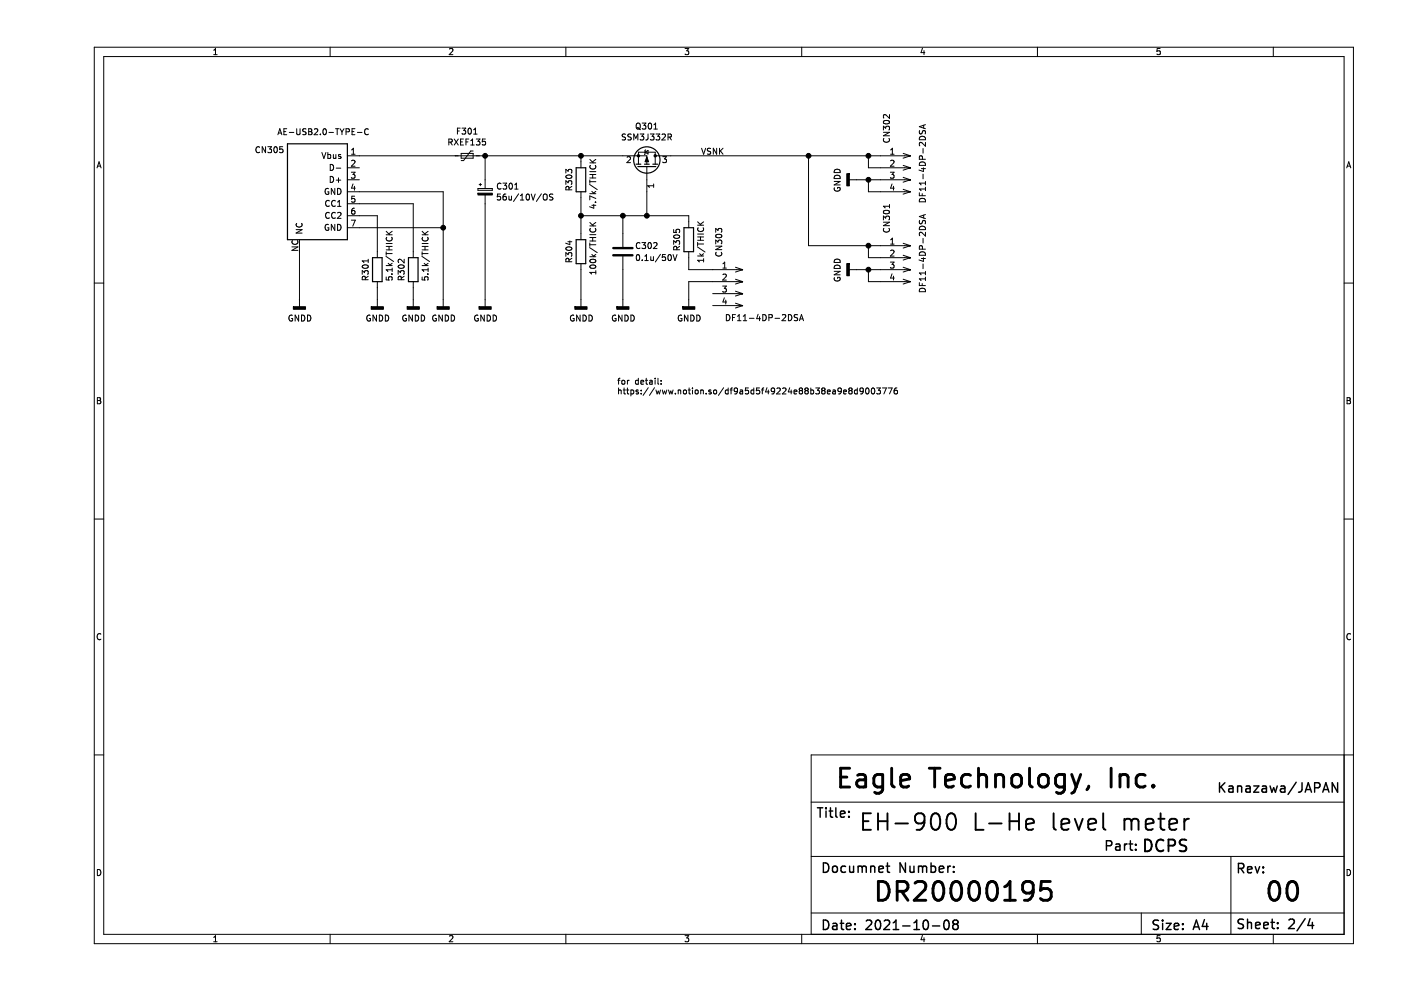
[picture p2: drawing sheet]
<svg xmlns="http://www.w3.org/2000/svg" width="420mm" height="297mm" viewBox="0 0 420 297" stroke-linecap="round" stroke-linejoin="round" font-family="sans-serif">
<path d="M0 0h420.1v297h-420.1z" fill-rule="evenodd" fill="#fff" stroke="#fff" stroke-width=".3"/>
<g fill="none" stroke="#000" stroke-width=".3">
<path d="M28.3 14.2h377.6v268.7h-377.6zM31.1 17h372v263.1h-372zM64.1 16.4h1M64.1 15.1l.5-.6v1.9M99 14.2v2.8M134.8 14.7l.7-.2 .3 .6-1.1 1.3h1.1M169.7 14.2v2.8M205.4 14.5h1.2l-.7 .7 .6 .2v.8l-.3 .2-.8-.2M240.4 14.2v2.8M276.6 14.4l-.4 1.4h1.2M277.1 15.2v1.2M311.1 14.2v2.8"/>
<path d="M347.9 14.5h-.8l-.2 .9 .9-.1 .1 .9-.2 .2-.8-.2M381.9 14.2v2.8M83.5 39.9h.8M85.1 39.4h.6M86 38.6h-.9v1.8h.9M86.8 39.7h1.3M89 38.6v1.5l.3 .3 .5-.1 .2-.2v-1.5M91.8 38.7l-.7-.1-.3 .2v.5l.8 .3 .2 .5-.3 .3-.7-.1M92.6 39.4h.6M92.6 38.6l.8 .2 .1 .3-.3 .3 .4 .4-.2 .5-.8 .1zM94.3 38.8l.7-.2 .3 .5-1.1 1.3h1.1M97 38.8l.3-.2a.95 .95 0 0 1 .6 .9 .95 .95 0 0 1-.6 .9l-.5-.7z"/>
<path d="M98.6 39.7h1.4M100.6 38.6h1M101.1 38.6v1.8M102 38.6l.6 .9M102.6 39.5v.9M103.2 38.6l-.6 .9M103.8 39.5l.8-.1 .1-.6-.9-.2v1.8M105.6 39.4h.6M106.4 38.6h-.8v1.8h.8M107.2 39.7h1.4M110.5 38.8a.79 .79 0 0 0-1.1 .1 .79 .79 0 0 0 0 1l.5 .5 .6-.2M137.2 39.3h.6"/>
<path d="M138 38.4h-.8v1.8M138.6 38.4h1.1l-.6 .7 .5 .2 .1 .6-.4 .3-.7-.2M140.5 38.6l.3-.2a.97 .97 0 0 1 .6 .9 .97 .97 0 0 1-.6 .9l-.4-.7zM142 38.9l.6-.5v1.8M190.9 37.1l.3-.2a.63 .63 0 0 1 .8 .6l-.2 1.1h-.7a1.3 1.3 0 0 1-.2-1.5zM191.1 38.3l.7 .3M191.8 38.6l.3 .3M192.6 36.9h1.1l-.6 .7 .5 .2v.8l-1-.1M194.6 37.1l.2-.2a.95 .95 0 0 1 .6 .9 .95 .95 0 0 1-.6 .9l-.4-.7zM196.1 38.7h1M196.1 37.4l.5-.5v1.8M264.9 39v-1.2l.7 .6 .1-.4 .3-.2 .6 .1 .2 .3-.2 .8"/>
<path d="M264.9 39.7h1.9l-1.9 1h1.9M265 36.4a1.11 1.11 0 0 1 1.8 .3 1.04 1.04 0 0 1-1.9-.2zM266.8 34.3v1.2l-1.4-1.2-.5 .4 .2 .7M275.8 39.1l-.1 .7 .3 .4 .5-.2 .3-.8h.6l.1 .2-.1 .8M277 37.5v.9M277.5 37.4l-1.8 .6 1.8 .6M29.1 50.3l.6-1.8 .6 1.8M29.2 49.8h.9M77.8 44.1a.79 .79 0 0 0-1.1 .8 .79 .79 0 0 0 1.1 .7M79.6 44v1.8l-1-1.8v1.8M80.3 44h1.1l-.5 .7 .5 .1-.1 .9-1-.1M82.3 44.1l.3-.1a.95 .95 0 0 1 .6 .9 .95 .95 0 0 1-.6 .9l-.5-.7z"/>
<path d="M83.3 40.4l.6-1.8 .6 1.8M84.8 44h-.9l-.1 .8 .7-.1 .4 .3v.4l-.4 .4-.7-.2M96.1 40.2v.2M96.5 45.7l.6 1.8 .6-1.8M98.3 45.7v1.8M98.3 46.4l.6-.1 .3 .3-.2 .8h-.7M98.5 56.6a.83 .83 0 0 0-1 .8 .83 .83 0 0 0 1 .8l.1-.7h-.4M99 49.3a.9 .9 0 0 1 1.1 .9 .9 .9 0 0 1-1.1 .9zM99 52.9a.9 .9 0 0 1 1.1 .9 .9 .9 0 0 1-1.1 .9zM100 46.3v1.1l.7-.1M100.4 56.5v1.8l-1-1.8v1.8M100.7 46.3v1.2"/>
<path d="M100.8 54h1.4M100.8 50.4h1.4M101.2 56.5a.91 .91 0 0 1 1.1 .9 .91 .91 0 0 1-1.1 .9zM101.5 53.3v1.4M102.2 46.4l-.4-.1-.3 .3 .1 .2 .6 .2v.4h-.7M104.2 57.5h28.7v34.5M104.2 46.7h89.8v2.5M104.2 53.9h3.6M104.2 50.3h3.6M105.4 51.6h1.1l-.6 .7 .5 .2 .1 .6-.4 .3-.7-.2M105.4 48.2l.7-.2 .4 .5-1.1 1.3h1.1M105.4 46.2h1.1"/>
<path d="M105.4 44.9l.6-.5v1.8M105.9 55.1l-.5 1.3h1.1M106.3 55.8v1.2M106.4 58.8h-.9l-.1 .9 .7-.2 .4 .3v.5l-.4 .3-.7-.2M134.6 42.6l.9-.1 .1-.2-.1-.4-.9-.2v1.8M135 42.6l.6 .9M136.2 41.7l1.2 1.8M137.4 41.7l-1.2 1.8M138.1 42.5h.6M138.3 46h3.6v1.4h-3.6zM139 41.7h-.9v1.8h.9M139.7 42.5h.7"/>
<path d="M140.6 41.7h-.9v1.8M141.2 43.5h1M141.2 42.2l.5-.5v1.8M141.9 45.3h-.7l-2.2 2.8h-.7M142 40.2h1.1M142.8 41.7h1.1l-.6 .7 .5 .1 .1 .6-.3 .4-.8-.2M143.3 56.5h4.3v.5h-4.3zM143.7 55.3h.7M144.1 55v.7M145.5 46.7v9.8M145.5 58.4v33.6M145.6 41.7h-.9l-.1 .8 .3-.1 .6 .1 .1 .8-.3 .2-.7-.2"/>
<path d="M150.1 58.2h-.9l-.1 .8 .3-.2 .7 .2v.8l-.3 .2-.7-.2M150.3 55.1a.79 .79 0 0 0-1.1 .1 .79 .79 0 0 0 0 1.1l.5 .4 .6-.2M150.8 54.9h1.2l-.6 .7 .5 .2v.7l-.3 .2-.8-.2M151.7 58.2l-.6 .1-.3 .6 .1 .9 .8 .1 .2-.3-.2-.7-.5-.1-.4 .4M152.6 58.8l.1 1.1 .7-.1M152.8 55.1l.3-.2a.95 .95 0 0 1 .6 .9 .95 .95 0 0 1-.6 .9l-.5-.7zM153.4 58.8v1.2M154.4 56.7h1M154.4 55.4l.5-.5v1.8M155.5 58.1l-1.5 2.3M156 60h1.1M156 58.7l.6-.5v1.8"/>
<path d="M158 58.3l.2-.1a.97 .97 0 0 1 .6 .9 .97 .97 0 0 1-.6 .9l-.4-.7zM159.3 58.2l.6 1.8 .6-1.8M162.4 58.1l-1.5 2.3M163 58.4l.3-.2a.62 .62 0 0 1 .8 .6l-.1 .9-.7 .3-.3-.3zM165.8 58.3l-.7-.1-.2 .1v.5l.7 .4 .2 .4-.3 .4-.7-.1M169.7 51.9v-1.1l.7 .5 .2-.5 .8 .1-.1 1M169.7 55.3v-1.1l.7 .6 .2-.6h.7l.2 .3-.2 .8M169.8 52.7a.88 .88 0 0 1 1-.4 .88 .88 0 0 1 .6 .9 .88 .88 0 0 1-1 .4 .88 .88 0 0 1-.6-.9zM170.6 56.9v-.9l-.3-.1-.4 .1-.2 .9h1.8M171.5 55.9l-.9 .6M174.2 46.7v3.6M174.2 57.5v14.3"/>
<path d="M176.8 55.3l2.3 1.5M176.9 53.9v1.1M176.9 58.1h1.8M176.9 54.5h1.8M176.9 53.3h1.8M176.9 52.3h1.8M176.9 51.4h1.8M176.9 48.8h1.8M176.9 47.8l1 1M177.1 49.6a.79 .79 0 0 0 .7 1.1 .79 .79 0 0 0 .7-1.1M177.5 57.4l.7 .7M177.7 52.3v1"/>
<path d="M178.7 59.5l-1.8-.8v1.2M178.7 57.4l-.7 .5M178.7 47.8l-1 .7M187.6 40.3l-.7-.1-.2 .1v.7l.8 .3 .1 .3-.3 .4-.7-.1M188.1 47.1l.6-.1 .4 .5-1.1 1.2h1.1M189.3 40.3l-.7-.1-.2 .1 .1 .7 .6 .2 .2 .4-.3 .4-.7-.1M190.1 42v-1.8l.6 1.3 .6-1.3v1.8M191.5 49.2v-3.6h5v3.6M192 40.2h1.1l-.6 .6 .5 .2 .1 .6-.4 .4-.7-.2M193.4 45.6l.9-.5v1.1zM193.6 44.9l-.3 1.4M194 49.9v14.8"/>
<path d="M194.3 40.2v1.5l-.6 .3M195 40.2h1.1l-.5 .6 .5 .2v.8l-.3 .2-.8-.2M196 55.1v1.1M196 55.7h-1.8l.5 .5M196.5 46.7h76.5M196.7 40.2h1.2l-.6 .6 .5 .2 .1 .6-.4 .4-.8-.2M198.5 40.3l.7-.1 .4 .5-1.1 1.3h1.1M198.8 47h1.1l-.6 .6 .5 .2 .1 .6-.4 .3-.7-.1M200.3 41.1l.9-.1 .1-.7-1-.1v1.8M200.8 41.1l.5 .9M210.4 44.4l.6 1.8 .6-1.8M213.1 44.5l-.7-.1-.2 .2v.5l.8 .4 .1 .4-.3 .3h-.7"/>
<path d="M214.9 44.4v1.8l-1-1.8v1.8M215.8 44.4v1.8M216 45.2l.8 1M216.8 44.4l-1 1.1M242.5 46.7v26.9h30.5M250.2 54.4h1.8l-1.8 1h1.8M250.3 51a.96 .96 0 0 1 1.1-.2 .96 .96 0 0 1 .6 .9h-1.8zM250.3 56.3a.83 .83 0 0 0 .8 1 .83 .83 0 0 0 .8-1l-.7-.1v.3M250.4 52.7a.93 .93 0 0 1 1.1-.1 .93 .93 0 0 1 .5 .9h-1.8zM254.7 53.9h18.3M260.4 53.9v3.6h12.6M260.4 46.7v3.6h12.6"/>
<path d="M265.1 41.5a.83 .83 0 0 0 .7 1.2 .83 .83 0 0 0 .8-1.2M267 51.6h1.1l-.6 .7 .5 .2 .1 .6-.3 .3-.8-.2M267.1 44.9l.5-.5v1.8M267.1 48.2l.7-.2 .3 .5-1.1 1.3h1.1M267.1 46.2h1M267.5 55.1l-.4 1.3h1.1M267.9 55.8v1.2M270.9 46l2.1 .7M270.9 56.8l2.1 .7M270.9 53.2l2.1 .7M270.9 49.6l2.1 .7M272.7 46.7h.1"/>
<path d="M272.7 50.3h.1M272.7 53.9h.1M272.7 57.5h.1M273 46.7l-2.1 .7M273 57.5l-2.1 .7M273 53.9l-2.1 .7M273 50.3l-2.1 .7M275.7 57.8v.9h1.8M275.8 41.2a.99 .99 0 0 1 1.1-.3 .99 .99 0 0 1 .6 1h-1.8zM275.8 48.9a.99 .99 0 0 1 1.1-.3 .99 .99 0 0 1 .6 1h-1.8zM275.8 59.8a1 1 0 0 1 1.1-.3 1 1 0 0 1 .6 1h-1.8zM276.3 50.5h1.2"/>
<path d="M276.6 58.1v.6M276.6 47.7v-.8l-.7-.1-.2 .9h1.8M276.8 44.5v1.4M276.8 52.2v1.4M276.9 50.3v1.1l-1.3-.4M277.5 56.7h-1.8l.5 .5M277.5 54.9h-1.8l.5 .5M277.5 42.7v1.1l-1.3-1.1-.5 .3 .2 .7M277.5 54.4v1M277.5 56.1v1.1M403.9 50.3l.6-1.8 .6 1.8M404 49.8h.9"/>
<path d="M87.5 74h1.8l-1.8 1h1.8M87.7 72.1a.79 .79 0 0 0 .7 1.2 .79 .79 0 0 0 .8-1.2M88.8 68.8h1.8l-1.8 1.1h1.8M89 67a.79 .79 0 0 0 .7 1.1 .79 .79 0 0 0 .7-1.1M89.8 71.8v20.2M98.5 67.4a.83 .83 0 0 0-1 .8 .83 .83 0 0 0 1 .8l.1-.7h-.4M98.8 60.2a.79 .79 0 0 0-1.2 .8 .79 .79 0 0 0 1.2 .7M98.8 63.8a.79 .79 0 0 0-1.2 .8 .79 .79 0 0 0 1.2 .7M100.4 67.2v1.8l-1-1.8v1.8M100.5 60.2a.79 .79 0 0 0-1.1 .8 .79 .79 0 0 0 1.1 .7M100.5 63.8a.79 .79 0 0 0-1.1 .8 .79 .79 0 0 0 1.1 .7M101.2 61.9h1.1"/>
<path d="M101.2 67.2a.91 .91 0 0 1 1.1 .9 .91 .91 0 0 1-1.1 .9zM101.2 63.8l.7-.1 .4 .5-1.1 1.3h1.1M101.2 60.6l.6-.5v1.8M104.2 64.7h9v12.5M104.2 61.1h19.7v16.1M104.2 68.3h28.7M105.4 66h1.1l-.7 1.8M106.3 62.4h-.3a1.12 1.12 0 0 0-.2 1.8l.5-.1 .2-.7-.4-.3h-.3l-.4 .3M108.7 79.6a.88 .88 0 0 1 1.1-.3 .88 .88 0 0 1 .6 .9 .88 .88 0 0 1-1.1 .3 .88 .88 0 0 1-.6-.9zM110.4 77.7v1M110.4 78.2h-1.8l.5 .5M115.7 76.8l2.3 1.6"/>
<path d="M115.8 74.9h1.8M115.8 73.9h1.8M115.8 70.4h1.8M115.8 79.6h1.8M115.8 76h1.8M115.8 73h1.8M115.8 75.5v1M115.8 69.3l1.1 1.1M116 71.1a.79 .79 0 0 0 .7 1.1 .79 .79 0 0 0 .7-1.1M116.4 78.9l.7 .7M116.7 73.9v1M117.6 78.9l-.7 .5"/>
<path d="M117.6 69.3l-1 .8M119.5 79.6a.88 .88 0 0 1 1-.3 .88 .88 0 0 1 .6 .9 .88 .88 0 0 1-1 .3 .88 .88 0 0 1-.6-.9zM121.2 77.7v1.1l-1.3-1.1-.5 .3 .2 .7M126.5 76.8l2.3 1.6M126.6 74.9h1.8M126.6 73.9h1.8M126.6 70.4h1.8M126.6 75.5v1M126.6 79.6h1.8M126.6 76h1.8M126.6 73h1.8M126.6 69.3l1 1.1"/>
<path d="M126.8 71.1a.79 .79 0 0 0 .7 1.1 .79 .79 0 0 0 .7-1.1M127.2 78.9l.7 .7M127.5 73.9v1M128.4 78.9l-.7 .5M128.4 69.3l-1 .8M169.7 76.8v-1.1l.7 .6 .2-.5h.7l.2 .2-.2 .8M169.8 74.3a.88 .88 0 0 1 1-.4 .88 .88 0 0 1 .6 .9 .88 .88 0 0 1-1 .4 .88 .88 0 0 1-.6-.9zM170.3 72.5h1.2M170.6 78.5v-.9l-.3-.2-.4 .1-.2 1h1.8M170.9 72.2v1.1l-1.3-.4M171.5 77.4l-.9 .6M174.2 64.7h32.4v3.6"/>
<path d="M174.2 79v13M176.8 74.2l2.3 1.5M176.9 72.8v1.1M176.9 76.9h1.8M176.9 73.4h1.8M176.9 72.2h1.8M176.9 71.2h1.8M176.9 70.3h1.8M176.9 67.7h1.8M176.9 66.7l1 1M177 78a.88 .88 0 0 1 1-.4 .88 .88 0 0 1 .6 .9 .88 .88 0 0 1-1 .4 .88 .88 0 0 1-.6-.9zM177.1 68.5a.79 .79 0 0 0 .7 1.1 .79 .79 0 0 0 .7-1.1"/>
<path d="M177.1 79.6a.94 .94 0 0 1 1.6 .4 1.03 1.03 0 0 1-1.8-.1zM177.5 76.3l.7 .6M177.5 61.5h1.2M177.7 71.2v1M178.1 61.3v1.1l-1.3-.4M178.5 60.6h.2M178.7 76.3l-.7 .5M178.7 66.7l-1 .7M186.8 64.7v9.3M186.8 76.9v15.1M191 76.5l.3-.2a.97 .97 0 0 1 .6 .9 .97 .97 0 0 1-.6 .9l-.5-.7zM191.9 72.9a.79 .79 0 0 0-1 .1 .79 .79 0 0 0 0 1.1l.5 .4 .5-.2"/>
<path d="M192.5 72.7h1.1l-.6 .7 .6 .2v.7l-.3 .2-.8-.2M192.6 77.9v.2M193.4 78.1h1M193.4 76.8l.5-.5v1.8M194.5 72.9l.2-.2a.95 .95 0 0 1 .7 .9 .95 .95 0 0 1-.7 .9l-.4-.7zM195.2 76.9v1.1l.8-.1M196 76.9v1.2M196 72.9l.7-.2 .3 .5-1.1 1.3h1.1M198.1 76.2l-1.6 2.3M199.6 76.3h-.9l-.1 .9 .2-.2 .8 .2v.7l-.3 .2-.7-.2M200.5 76.5l.2-.2a.95 .95 0 0 1 .7 .9 .95 .95 0 0 1-.7 .9l-.4-.7zM201.9 76.3l.5 1.8 .6-1.8"/>
<path d="M202 68.8v.9h.9l-.2-.2 .1-.6 .8-.1 .2 .2-.2 .7M202 73.2v-1.1l.7 .6 .2-.5h.7l.2 .3-.2 .7M202.1 70.7a.88 .88 0 0 1 1.1-.4 .88 .88 0 0 1 .6 .9 .88 .88 0 0 1-1.1 .4 .88 .88 0 0 1-.6-.9zM203 74.9l-.1-.9-.3-.2-.4 .1-.2 1h1.8M203.8 73.8l-.8 .6M206.6 75.4v5.4h16.1M209.1 74l2.3 1.5M209.2 76.7h1.8M209.2 72.6v1.1M209.2 73.1h1.8M209.2 72h1.8M209.2 71h1.8"/>
<path d="M209.2 70.2h1.8M209.2 67.5h1.8M209.2 66.5l1.1 1M209.4 68.3a.79 .79 0 0 0 .7 1.1 .79 .79 0 0 0 .7-1.1M209.8 76l.7 .7M210.1 71v1M211 77.5v1M211 78h-1.8l.5 .5M211 76l-.7 .6M211 66.5l-1 .7M214.6 69.6v-1.1l.7 .6 .1-.5 .3-.1 .6 .1 .2 .2-.2 .8M214.6 73.1v-1.1l.7 .6 .1-.5 .3-.1 .6 .1 .2 .2-.2 .8"/>
<path d="M214.6 73.8h1.9l-1.9 1h1.9M214.7 70.5a1.11 1.11 0 0 1 1.8 .3 1.04 1.04 0 0 1-1.9-.1zM214.8 75.6a.83 .83 0 0 0 .7 1.2 .83 .83 0 0 0 .8-1.2M216.8 79.1l.5-.5v1.8M250.3 79.8a.96 .96 0 0 1 1.1-.3 .96 .96 0 0 1 .6 1h-1.8zM250.3 78a.96 .96 0 0 1 1.1-.3 .96 .96 0 0 1 .6 1h-1.8zM260.4 73.6v3.6h12.6M264.9 65.9v-1.1l.7 .6 .1-.5 .3-.1 .6 .1 .2 .2-.2 .8M264.9 66.6h1.9l-1.9 1h1.9M265 63.3a1.11 1.11 0 0 1 1.8 .4 1.04 1.04 0 0 1-1.9-.2zM265.1 68.4a.83 .83 0 0 0 .7 1.2 .83 .83 0 0 0 .8-1.2M266.8 61.3v1"/>
<path d="M266.8 61.8h-1.9l.5 .5M267 78.6h1.1l-.6 .6 .5 .2 .1 .6-.3 .4-.8-.2M267.1 73.2h1M267.1 75.2l.7-.2 .3 .5-1.1 1.3h1.1M267.1 71.9l.5-.5v1.8M270.9 72.9l2.1 .7M270.9 76.5l2.1 .7M272.7 73.6h.1M272.7 77.2h.1M273 73.6l-2.1 .8M273 77.2l-2.1 .8M275.8 66.1l-.1 .6 .3 .4 .5-.2 .3-.8h.6l.1 .3-.1 .7"/>
<path d="M275.8 68.1a.99 .99 0 0 1 1.1-.3 .99 .99 0 0 1 .6 1h-1.8zM275.8 75.8a.99 .99 0 0 1 1.1-.3 .99 .99 0 0 1 .6 1h-1.8zM276.3 77.5h1.2M276.6 74.7v-.9l-.7-.1-.2 1h1.8M276.8 71.5v1.4M276.8 79.1v1.4M276.9 77.2v1.1l-1.3-.4M277 64.5v.8M277.5 69.6v1.2l-1.3-1.2-.5 .4 .2 .7M277.5 64.3l-1.8 .6 1.8 .6M28.3 84.8h2.8M87.7 94.5a.83 .83 0 0 0-1.1 .9 .83 .83 0 0 0 1.1 .8l.1-.7h-.4"/>
<path d="M89.6 94.4v1.8l-1.1-1.8v1.8M90.4 94.4a.9 .9 0 0 1 1 .9 .9 .9 0 0 1-1 .9zM92.2 94.4a.9 .9 0 0 1 1 .9 .9 .9 0 0 1-1 .9zM108.6 82.2v-1.1l.7 .6 .2-.5h.7l.2 .2-.2 .8M109.6 83.8l-.1-.8-.3-.2-.4 .1-.2 .9h1.8M110.4 82.8l-.8 .6M111 94.5a.83 .83 0 0 0-1 .9 .83 .83 0 0 0 1 .8l.1-.7h-.3M112.9 94.4v1.8l-1-1.8v1.8M113.2 84.4v7.6M113.8 94.4a.9 .9 0 0 1 1 .9 .9 .9 0 0 1-1 .9zM115.6 94.4a.9 .9 0 0 1 1 .9 .9 .9 0 0 1-1 .9zM115.8 83v.9l.9 .1-.2-.3 .1-.6 .8-.1 .2 .3-.2 .7"/>
<path d="M117.4 82.2h.2M117.6 80.9h-1.8l.5 .5M117.6 80.4v1M119.4 82.2v-1.1l.7 .6 .2-.5h.7l.2 .2-.2 .8M120.3 83.8v-.8l-.3-.2-.4 .1-.2 .9h1.8M121.2 82.8l-.9 .6M121.8 94.5a.83 .83 0 0 0-1 .9 .83 .83 0 0 0 1 .8l.1-.7h-.4M123.7 94.4v1.8l-1.1-1.8v1.8M123.9 84.4v7.6M124.5 94.4a.9 .9 0 0 1 1.1 .9 .9 .9 0 0 1-1.1 .9zM126.3 94.4a.9 .9 0 0 1 1.1 .9 .9 .9 0 0 1-1.1 .9zM126.6 83v.9l.9 .1-.2-.3 .1-.6 .8-.1 .2 .3-.2 .7"/>
<path d="M128.2 82.2h.2M128.4 80.4v1M128.4 80.9h-1.8l.5 .5M130.8 94.5a.83 .83 0 0 0-1.1 .9 .83 .83 0 0 0 1.1 .8l.1-.7h-.4M132.7 94.4v1.8l-1.1-1.8v1.8M133.5 94.4a.9 .9 0 0 1 1 .9 .9 .9 0 0 1-1 .9zM135.3 94.4a.9 .9 0 0 1 1 .9 .9 .9 0 0 1-1 .9zM143.3 94.5a.83 .83 0 0 0-1 .9 .83 .83 0 0 0 1 .8l.1-.7h-.3M145.2 94.4v1.8l-1-1.8v1.8M146.1 94.4a.9 .9 0 0 1 1 .9 .9 .9 0 0 1-1 .9zM147.9 94.4a.9 .9 0 0 1 1 .9 .9 .9 0 0 1-1 .9zM172.1 94.5a.83 .83 0 0 0-1 .9 .83 .83 0 0 0 1 .8l.1-.7h-.4"/>
<path d="M174 94.4v1.8l-1.1-1.8v1.8M174.8 94.4a.9 .9 0 0 1 1 .9 .9 .9 0 0 1-1 .9zM176.6 94.4a.9 .9 0 0 1 1 .9 .9 .9 0 0 1-1 .9zM178.7 81.1v1.1M178.7 81.7h-1.8l.5 .5M184.6 94.5a.83 .83 0 0 0-1 .9 .83 .83 0 0 0 1 .8l.2-.7h-.4M186.5 94.4v1.8l-1-1.8v1.8M187.4 94.4a.9 .9 0 0 1 1 .9 .9 .9 0 0 1-1 .9zM189.2 94.4a.9 .9 0 0 1 1 .9 .9 .9 0 0 1-1 .9zM204.4 94.5a.83 .83 0 0 0-1 .9 .83 .83 0 0 0 1 .8l.1-.7h-.4M206.3 94.4v1.8l-1-1.8v1.8M207.2 94.4a.9 .9 0 0 1 1 .9 .9 .9 0 0 1-1 .9z"/>
<path d="M209 94.4a.9 .9 0 0 1 1 .9 .9 .9 0 0 1-1 .9zM213.7 91.6h9M213.7 88h9M216.7 85.7h1.1l-.6 .7 .5 .2 .1 .6-.3 .3-.8-.1M216.8 80.4h1M216.8 82.3l.7-.1 .3 .5-1.1 1.3h1.1M217.2 89.3l-.4 1.2h1.1M217.7 90v1.1M217.8 94.3a.93 .93 0 0 1 1.1 .9 .93 .93 0 0 1-1.1 .9zM219.7 95.2h.6M220.6 80.1l2.1 .7M220.6 90.9l2.1 .7"/>
<path d="M220.6 87.3l2.1 .7M220.6 83.7l2.1 .7M220.6 94.3h-.9v1.8M221.2 96.1h1M221.2 94.8l.5-.5v1.8M222.4 80.8h.1M222.4 84.4h.1M222.4 88h.1M222.4 91.6h.1M222.7 84.4h-16.1v7.6M222.7 80.8l-2.1 .7M222.7 91.6l-2.1 .7"/>
<path d="M222.7 88l-2.1 .7M222.7 84.4l-2.1 .7M222.9 96.1h1M222.9 94.8l.5-.5v1.8M224.7 95.4h1.4M227.4 94.2l-.5 1.3h1.2M227.8 94.9v1.2M228.8 94.3a.93 .93 0 0 1 1 .9 .93 .93 0 0 1-1 .9zM230.6 95.2h.9l.1-.8-1-.1v1.8M232.4 95.4h1.4M234.6 94.4l.7-.1 .4 .5-1.2 1.3h1.2M236.4 94.3a.93 .93 0 0 1 1.1 .9 .93 .93 0 0 1-1.1 .9z"/>
<path d="M239.2 94.4l-.7-.1-.3 .3 .1 .5 .8 .3v.6l-.2 .1-.7-.1M239.7 96.1l.7-1.8 .6 1.8M239.9 95.6h.9M250.2 81.3h1.8l-1.8 1.1h1.8M250.3 83.2a.83 .83 0 0 0 .8 1 .83 .83 0 0 0 .8-1l-.7-.1v.4M254.7 80.8h18.3M260.4 80.8v3.6h12.6M267.5 82.1l-.4 1.2h1.1M267.9 82.8v1.2M270.9 83.7l2.1 .7M270.9 80.1l2.1 .7M272.7 80.8h.1"/>
<path d="M272.7 84.4h.1M273 84.4l-2.1 .7M273 80.8l-2.1 .7M275.7 84.7v.9h1.8M275.8 86.7a1 1 0 0 1 1.1-.3 1 1 0 0 1 .6 1h-1.8zM276.6 85v.6M277.5 81.3v1.1M277.5 83.1v1M277.5 83.6h-1.8l.5 .5M277.5 81.8h-1.8l.5 .6M403.1 84.8h2.8M29.2 119.2h.6l.4 .3-.4 .6 .4 .3-.3 .6h-.7z"/>
<path d="M185.3 114h.6M185.5 116.3v1.8M185.5 117.1l.7-.1 .1 1.1M185.9 113.4l-.4 .2v1.6M186.6 114.1l.5-.1 .3 .3-.2 .8-.7-.1zM186.9 116.9h.7M187.2 116.3v1.5l.4 .3M187.9 116.9h.7M188.2 114v1.2M188.2 116.3v1.5l.4 .3M188.7 114l-.5 .3M189.2 116.9v1.8"/>
<path d="M189.2 117l.5-.1 .4 .3-.2 .8h-.7M191.4 117l-.4-.1-.2 .2v.3l.6 .2v.4h-.6M191.4 114.1l-.5-.1-.3 .3 .2 .8h.6M191.4 113.4v1.8M192.2 114.6l.8-.2v-.3l-.6-.1-.2 .2 .1 .9h.7M192.3 117.9v.2M192.3 117v.1M193.6 114h.6M193.8 113.4v1.5l.4 .3M194.4 116.2l-1.5 2.3M194.8 114.1h.7l.1 1.1M195.6 114.4l-.8 .3v.4h.8"/>
<path d="M196.3 116.2l-1.5 2.3M196.5 113.4v.2M196.5 114v1.2M196.7 116.9l.4 1.2 .3-.9 .4 .9 .3-1.2M197.3 113.4v1.5l.3 .3M198.3 115v.2M198.3 114.1v.1M198.6 116.9l.3 1.2 .4-.9 .3 .9 .4-1.2M200.5 116.9l.3 1.2 .4-.9 .3 .9 .4-1.2M202.5 117.9v.2M203.4 116.9v1.2M203.4 117.1l.7-.1v1.1"/>
<path d="M205 117.1l.3-.2 .5 .2-.1 .9-.7-.1zM206.4 116.9h.7M206.7 116.3v1.5l.4 .3M207.7 116.3v.2M207.7 116.9v1.2M208.6 117l.4-.1 .4 .3-.2 .8-.7-.1zM210.1 117.1l.7-.1 .1 1.1M210.1 116.9v1.2M211.8 117.9v.2M213.2 117l-.4-.1-.2 .2v.3l.6 .2v.4h-.6M214.2 117l.7 .1-.1 .9-.4 .1-.4-.3zM217 116.2l-1.5 2.3"/>
<path d="M218.4 117l-.6-.1-.3 .3 .2 .8h.7M218.4 116.3v1.8M219 116.9h.6M219.6 116.3l-.4 .2v1.6M221.2 117.1l-.3 .3-.6-.1-.1-.8 .7-.2 .3 .3-.1 1-.2 .4-.6 .1M222 117h.7v1.1M222.7 117.3l-.8 .3 .2 .5 .6-.1M224.4 116.3h-.8l-.1 .8 .3-.1 .6 .1v.8l-.2 .2-.7-.2M226.1 117l-.5-.1-.4 .3 .2 .8h.7M226.1 116.3v1.8M227.8 116.3h-.9l-.1 .8 .3-.1 .7 .1v.8l-.3 .2-.7-.2M228.4 116.9h.6"/>
<path d="M229 116.3l-.4 .2v1.6M230 116.2l-.4 1.3h1.1M230.4 116.9v1.2M232.3 117.1l-.3 .3-.5-.1-.2-.2 .1-.6 .6-.2 .3 .3-.2 1.3-.6 .2M233 116.5l.7-.2 .3 .5-1.1 1.3h1.1M234.7 116.5l.7-.2 .3 .5-1.1 1.3h1.1M236.8 116.2l-.4 1.3h1.1M237.3 116.9v1.2M238.1 117.5l.9-.2-.1-.3-.5-.1-.3 .2 .1 .9h.7M240 117.1l-.3 .3v.4l.3 .3h.4l.3-.3-.1-.6-.2-.1M240 117.1l-.3-.4 .3-.4 .6 .2v.4l-.2 .2M240 117.1h.4"/>
<path d="M241.7 117.1l-.3 .3v.4l.3 .3 .5-.1 .2-.2v-.4l-.4-.3M241.7 117.1l-.3-.4 .3-.4h.3l.4 .3-.4 .5M241.7 117.1h.3M243.2 117l.5-.1 .3 .3-.2 .8h-.6M243.2 116.3v1.8M244.6 116.3h1.1l-.6 .7 .5 .1 .1 .7-.3 .3-.8-.2M246.8 117.1l-.4 .3v.4l.4 .3h.3l.3-.3v-.6l-.3-.1M246.8 117.1l-.4-.4 .4-.4 .6 .2v.4l-.3 .2M246.8 117.1h.3M248.1 117.5l.9-.2-.1-.3-.5-.1-.3 .2 .1 .9h.7M249.8 117h.7v1.1M250.5 117.3l-.8 .3 .2 .5 .6-.1"/>
<path d="M252.3 117.1l-.3 .3-.5-.1-.2-.2 .1-.6 .6-.2 .3 .3v1l-.3 .4-.5 .1M253 117.5l.9-.2-.1-.3-.5-.1-.3 .2 .1 .9h.7M254.9 117.1l-.4 .3v.4l.4 .3 .5-.1 .2-.2-.1-.6-.3-.1M254.9 117.1l-.4-.4 .4-.4 .6 .2v.4l-.3 .2M254.9 117.1h.3M257.1 117l-.5-.1-.4 .3 .2 .8h.7M257.1 116.3v1.8M258.9 117.1l-.3 .3-.6-.1v-.8l.6-.2 .3 .3-.1 1-.2 .4-.6 .1M259.8 116.5l.2-.2a.95 .95 0 0 1 .6 .9 .95 .95 0 0 1-.6 .9l-.4-.7zM261.5 116.5l.2-.2a.95 .95 0 0 1 .7 .9 .95 .95 0 0 1-.7 .9l-.4-.7zM262.9 116.3h1.1l-.6 .7 .6 .1v.8l-.3 .2-.8-.2M264.6 116.3h1.2l-.7 1.8"/>
<path d="M266.3 116.3h1.3l-.8 1.8M269 116.3h-.3a1.12 1.12 0 0 0-.2 1.8l.6-.2v-.8l-.6-.1-.4 .3M404 119.2h.6l.4 .3-.4 .6 .4 .3-.3 .6h-.7zM29.2 120.1h.6M404 120.1h.6M28.3 155.6h2.8M403.1 155.6h2.8M30.2 190.1a.82 .82 0 0 0-1.1 .7 .82 .82 0 0 0 1.1 .8M405 190.1a.82 .82 0 0 0-1.1 .7 .82 .82 0 0 0 1.1 .8M28.3 226.3h2.8M405.9 226.3h-162.6v53.8M243.3 256.7h159.8"/>
<path d="M243.3 240.4h159.8M369.1 256.7v23.4M29.2 260.6a.93 .93 0 0 1 1.1 .9 .93 .93 0 0 1-1.1 1zM243.3 273.7h159.8M342.3 273.7v6.4M404 260.6a.93 .93 0 0 1 1 .9 .93 .93 0 0 1-1 1zM64.1 281l.5-.5v1.8M64.1 282.3h1M99 280.1v2.8M134.8 280.6l.7-.1 .3 .5-1.1 1.3h1.1M169.7 280.1v2.8M205.4 280.5h1.2l-.7 .6 .6 .2v.8l-.3 .2-.8-.2"/>
<path d="M240.4 280.1v2.8M276.6 280.3l-.4 1.4h1.2M277.1 281.1v1.2M311.1 280.1v2.8M347.9 280.5h-.8l-.2 .8 .9-.1 .1 .9-.2 .2-.8-.2M381.9 280.1v2.8"/>
</g>
<g fill="none" stroke="#000" stroke-width=".43">
<path d="M365.7 234.6v2.9M366.2 235.8l1.1 1.7M367.3 234.6l-1.6 1.6M368.6 235.7h1l.2 1.8M369.8 236.2l-.9 .2a.56 .56 0 0 0-.5 .5 .56 .56 0 0 0 .5 .6l.9-.2M371.2 235.8l.1-.1a.71 .71 0 0 1 1.1 .3v1.5M371.2 235.6v1.9M373.7 235.7h1.1l.1 1.8M374.9 236.2l-.9 .2a.56 .56 0 0 0-.4 .5 .56 .56 0 0 0 .4 .6l.9-.2M376 235.6h1.5l-1.5 1.9h1.5M378.6 235.7h1.1l.1 1.8M379.8 236.2l-1 .2a.56 .56 0 0 0-.4 .5 .56 .56 0 0 0 .4 .6l1-.2"/>
<path d="M380.9 235.6l.5 1.9 .6-1.4 .5 1.4 .5-1.9M384.1 235.7h1.1l.1 1.8M385.3 236.2l-.9 .2a.56 .56 0 0 0-.4 .5 .56 .56 0 0 0 .4 .6l.9-.2M388.7 234.5l-2.4 3.6M390.5 234.6v2.1a.97 .97 0 0 1-1.1 .8M391.4 237.5l.9-2.9 1 2.9M391.7 236.7h1.3M394.3 236.1l1.3-.1 .3-.4-.3-.8-1.3-.2v2.9M396.7 237.5l.9-2.9 1 2.9M396.9 236.7h1.4M401.2 234.6v2.9l-1.7-2.9v2.9M245.1 242.1h1.7"/>
<path d="M246 242.1v2.9M246.9 258.6a1.43 1.43 0 0 1 1.7 1.5 1.43 1.43 0 0 1-1.7 1.4zM247.7 242.1v.3M247.7 243.1v1.9M248.7 243.1h1M249.1 242.1v2.5l.6 .4M249.8 259.9l.4-.3a.74 .74 0 0 1 .9 .6v.7l-.5 .6a.75 .75 0 0 1-.9-.6zM250.7 242.1v2.5l.4 .4M252 244l1.4-.3-.1-.5-.9-.1-.4 .4 .2 1.3h1.1M253.6 259.7l-.8-.1-.6 .6 .2 1 .4 .3 .8-.2M254.6 244.7v.3M254.6 243.2v.3"/>
<path d="M254.8 259.6l.1 1.7 .7 .2 .4-.3M256 259.6v1.9M257.4 259.9l.8-.3 .4 .4M257.4 259.6v1.9M261.1 259.9l.2-.2a.69 .69 0 0 1 1 .3v1.5M261.1 259.6v1.9M265.7 259.6h1.1M266.2 258.6v2.5l.1 .2 .5 .2M271.5 258.6v2.9l-1.6-2.9v2.9M272.9 259.6l.1 1.7 .7 .2 .4-.3M274.1 259.6v1.9M275.5 259.9l.8-.3 .4 .4"/>
<path d="M275.5 259.6v1.9M279.2 259.7l.9-.1 .5 .6v.7l-.3 .4h-1.1M279.2 258.6v2.9M284.3 259.6v1.9M285 259.6l-.5 .1-.2 .5M286 259.7v.3M331.8 253.5h1.1a.78 .78 0 0 0 .6-.7 .78 .78 0 0 0-.6-.8h-1.1v2.8M334.7 253.1h1l.2 1.7M335.9 253.6l-1 .2a.56 .56 0 0 0-.4 .5 .56 .56 0 0 0 .4 .5l1-.1M337.2 253v1.8M338 253l-.5 .1-.3 .4M338.6 253h1.1"/>
<path d="M339 252v2.4l.1 .3 .6 .1M340.6 254.6v.2M340.6 253.1v.3M376.4 259.8l.7 1.8 .7-1.8M378.8 259.9v.3M246.9 275.8a1.43 1.43 0 0 1 1.7 1.4 1.43 1.43 0 0 1-1.7 1.4zM249.8 276.9h1l.2 1.7M251 277.4l-.9 .1a.56 .56 0 0 0-.5 .6 .56 .56 0 0 0 .5 .5l.9-.1M252 276.8h1M252.4 275.8v2.4l.6 .4M253.8 277.7l1.4-.3-.1-.5-.9-.1-.4 .3 .2 1.4h1.1M256.4 278.4v.2"/>
<path d="M256.4 276.9v.2M258.6 260a.69 .69 0 0 1 1.1-.3l.1 1.8M258.6 260v1.5M259.8 276.1l.4-.3 .9 .1a.73 .73 0 0 1 .2 1.1l-1.6 1.6h1.7M262.7 276.1l.7-.3a1.76 1.76 0 0 1 0 2.8l-.5-.1-.3-.4-.1-1.2zM263.6 260.5l1.3-.2-.1-.6-.8-.1-.4 .4 .1 1.3h1.1M265.2 276.1l.4-.3h.7l.4 .3 .1 .5-.1 .4-1.7 1.6h1.8M267.9 278.6h1.6M267.9 276.6l.8-.8v2.8M270.7 277.5h2.2M274.1 278.6h1.6M274.1 276.6l.8-.8v2.8"/>
<path d="M276.7 260l.4-.4 .7 .1 .1 1.8M276.7 260v1.5M277.1 276.1l.1-.2a.66 .66 0 0 1 1.1 .4 1.47 1.47 0 0 1-.8 2.3l-.3-.1a2.24 2.24 0 0 1-.1-2.4zM279.7 277.5h2.1M281.7 260.5l1.3-.2-.1-.6-.8-.1-.4 .4 .1 1.3h1.1M283.3 276.1l.1-.2a.66 .66 0 0 1 1.1 .4 1.47 1.47 0 0 1-.8 2.3l-.4-.2-.3-.9zM286 261.2v.3M286.3 277l-.6-.5 .6-.7h.5l.5 .5-.1 .5-.4 .2M286.3 277l-.6 .5v.6l.6 .5h.5l.5-.5v-.6l-.5-.5M286.3 277h.5M347.4 275.9a1.15 1.15 0 0 0-1.5 .2v.8l1.4 .6a.66 .66 0 0 1-.4 1.1l-1.1-.1M348.7 275.8v.3"/>
<path d="M348.7 276.8v1.8M349.7 276.8h1.5l-1.5 1.8h1.5M352.2 277.7l1.3-.3-.1-.5-.8-.1-.4 .3 .1 1.4h1.1M354.7 278.4v.2M354.7 276.9v.2M357.8 278.6l1-2.8 .9 2.8M358.1 277.8h1.4M361.2 275.6l-.6 2.1h1.7M361.9 276.8v1.8M371.4 260.3h1.1a.78 .78 0 0 0 .6-.8 .78 .78 0 0 0-.6-.7h-1.1v2.8M372.1 260.3l.9 1.3M372.9 275.6a1.15 1.15 0 0 0-1.5 .2v.8l1.4 .7a.66 .66 0 0 1-.4 1l-1.1-.1"/>
<path d="M374.1 260.7l1.4-.3-.2-.5-.8-.1-.4 .4 .1 1.3h1.1M374.1 275.5v2.8M374.1 276.7l.1-.1a.69 .69 0 0 1 1.1 .3v1.4M376.5 277.4l1.4-.3-.1-.5-.8-.1-.5 .4 .2 1.3h1.1M378.8 261.4v.2M379 277.4l1.4-.3-.2-.5-.8-.1-.4 .4 .1 1.3h1.1M381.1 276.5h1.1M381.5 275.5v2.4l.7 .4M383.2 278.1v.2M383.2 276.6v.3M386.6 275.8l.4-.3 .9 .1a.73 .73 0 0 1 .1 1.1l-1.6 1.6h1.8M391.4 275.3l-2.4 3.7"/>
<path d="M392.9 275.3l-.7 2.1h1.8M393.6 276.5v1.8"/>
</g>
<g fill="none" stroke="#000" stroke-width=".86">
<path d="M252.1 232.9h1.9M254.8 230.3h-2.7v5.6h2.7M257.2 232.4l.5-.3h1.1l.6 .3 .2 .5v3M259.6 233.5l-.5 .3h-1.4a1.1 1.1 0 0 0-.8 1 1.1 1.1 0 0 0 .8 1.1h1.4l.5-.3M264.7 232.4l-.5-.3h-1.1l-.5 .3-.5 .8v1.6l.5 .8 .5 .3h1.1l.5-.3M264.7 232.1v4.6a1.53 1.53 0 0 1-2.4 .8M267.4 230.3v4.8l.3 .5 .5 .3M270.1 234l2.7-.5-.3-1.1-.5-.3h-1.1l-.5 .3-.3 .5v2.2l.3 .5 .5 .3h1.1l.5-.3M278.7 230.3h3.2M280.3 230.3v5.6M283.5 234l2.7-.5-.3-1.1-.5-.3h-1.1l-.5 .3-.3 .5v2.2l.3 .5 .5 .3h1.1l.5-.3M291 232.4l-.5-.3h-1.1l-.5 .3-.5 .8v1.6l.5 .8 .5 .3h1.1l.5-.3"/>
<path d="M293.5 232.7a1.43 1.43 0 0 1 2.4 .2v3M293.5 230.3v5.6M298.6 232.7a1.43 1.43 0 0 1 2.4 .2v3M298.6 232.1v3.8M303.7 232.7a1.54 1.54 0 0 1 1.5-.6 1.54 1.54 0 0 1 1.2 1.1v1.6a1.52 1.52 0 0 1-1.5 1.2 1.52 1.52 0 0 1-1.5-1.2v-1.6zM308.8 230.3v4.8l.2 .5 .6 .3M312 232.4a1.54 1.54 0 0 1 2.4 .8v1.6a1.52 1.52 0 0 1-1.5 1.2 1.52 1.52 0 0 1-1.4-1.2v-1.6zM319.2 232.4l-.5-.3h-1.1l-.5 .3-.5 .8v1.6l.5 .8 .5 .3h1.1l.5-.3M319.2 232.1v4.6a1.53 1.53 0 0 1-2.4 .8M321.4 232.1l1.3 3.8M322.7 235.9l-.5 1.3-.8 .6M324.1 232.1l-1.4 3.8"/>
<path d="M326.5 235.6l-.5 1.1M333.2 230.3v5.6M335.9 232.7a1.43 1.43 0 0 1 2.4 .2v3M335.9 232.1v3.8M343.4 232.4l-.5-.3h-1.1l-.5 .3-.6 .8v1.6l.6 .8 .5 .3h1.1l.5-.3M345.8 235.4l.3 .2-.3 .3M345.8 235.4l-.2 .2 .2 .3M345.8 235.4v.5M263.4 264.2h1.4a2.96 2.96 0 0 1 1.6 4.3l-.8 1.1-.8 .3h-1.4zM269.1 267.2h2.1a1.52 1.52 0 0 0 1.1-1.5 1.52 1.52 0 0 0-1.1-1.5h-2.1v5.7M270.4 267.2l1.9 2.7M274.4 264.7l.8-.5h1.4a1.34 1.34 0 0 1 1 1.6l-.2 .8-3.2 3.3h3.4"/>
<path d="M280.3 264.7a1.36 1.36 0 0 1 1.4-.5 1.36 1.36 0 0 1 1 1.1 3.3 3.3 0 0 1-1 4.6 1.49 1.49 0 0 1-1.6-1.1 4.9 4.9 0 0 1 .2-4.1zM285.7 264.7a1.39 1.39 0 0 1 1.4-.5 1.39 1.39 0 0 1 1 1.1 4.5 4.5 0 0 1-.5 4.3 1.33 1.33 0 0 1-2.2-.8 4.8 4.8 0 0 1 .3-4.1zM291.1 264.7a1.36 1.36 0 0 1 1.4-.5 1.36 1.36 0 0 1 1 1.1 3.3 3.3 0 0 1-1.1 4.6 1.49 1.49 0 0 1-1.6-1.1 4.9 4.9 0 0 1 .3-4.1zM296.4 264.7a1.39 1.39 0 0 1 1.4-.5 1.39 1.39 0 0 1 1.1 1.1 4.5 4.5 0 0 1-.6 4.3 1.33 1.33 0 0 1-2.1-.8 5.2 5.2 0 0 1 .2-4.1zM301.3 269.9h3.2M301.3 265.8l.5-.3 1.1-1.3v5.7M309.9 266.6l-.3 .6-.8 .5h-1.1l-.5-.3-.5-.8v-1.3l.2-.6a1.83 1.83 0 0 1 2.7 0 4.7 4.7 0 0 1-.8 4.9l-.5 .3h-1.1M315 264.2h-2.7l-.3 2.7 .9-.6h1.3l.5 .3 .6 .8v1.4l-.3 .5-.8 .6h-1.3l-.9-.6M381.1 264.7a1.36 1.36 0 0 1 1.4-.5 1.36 1.36 0 0 1 1 1.1 3.3 3.3 0 0 1-1.1 4.6 1.41 1.41 0 0 1-1.5-1.1 4.8 4.8 0 0 1 .2-4.1zM386.5 264.7a1.36 1.36 0 0 1 1.4-.5 1.36 1.36 0 0 1 1 1.1 4.5 4.5 0 0 1-.5 4.3 1.33 1.33 0 0 1-2.2-.8 4.9 4.9 0 0 1 .3-4.1z"/>
</g>
<g fill="none" stroke="#000" stroke-width=".57">
<path d="M258.8 246.1h1.7M261.2 243.8h-2.4v4.9h2.4M263.3 246.1h2.9M263.3 243.8v4.9M266.2 243.8v4.9M268.5 246.8h3.8M277.3 245.9l-.5 .7-.5 .2-1.4-.2-.5-.7v-1.2l.5-.7 .4-.2h1l.7 .4a3.3 3.3 0 0 1-1.1 4.5h-1M279.6 244.2a1.18 1.18 0 0 1 1.2-.4 1.18 1.18 0 0 1 .9 .9 4 4 0 0 1-.4 3.8 1.17 1.17 0 0 1-1.9-.7 4.4 4.4 0 0 1 .2-3.6zM284.3 244.2a1.18 1.18 0 0 1 1.2-.4 1.18 1.18 0 0 1 .9 .9 2.92 2.92 0 0 1-.9 4 1.29 1.29 0 0 1-1.4-.9 4.3 4.3 0 0 1 .2-3.6zM292.6 243.8v4.9h2.4M296.6 246.8h3.8M302.8 246.1h2.8"/>
<path d="M302.8 243.8v4.9M305.6 243.8v4.9M307.7 247.1l2.4-.5-.3-.9-.4-.3h-1l-.5 .3-.2 .4v1.9l.2 .5 .5 .2h1l.4-.2M316 243.8v4.2l.2 .5 .5 .2M318.3 247.1l2.4-.5-.2-.9-.5-.3h-1l-.4 .3-.3 .4v1.9l.3 .5 .4 .2h1l.5-.2M322.3 245.4l1.2 3.3 1.2-3.3M326.4 247.1l2.3-.5-.2-.9-.5-.3h-.9l-.5 .3-.2 .4v1.9l.2 .5 .5 .2h.9l.5-.2M330.8 243.8v4.2l.3 .5 .4 .2M337.2 245.9a1.23 1.23 0 0 1 2.1 .2M337.2 245.4v3.3M339.3 246.1l.3-.4 .4-.3 1.2 .3 .2 .4v2.6M339.3 246.1v2.6"/>
<path d="M343.4 251.6a1.84 1.84 0 0 1 2 1.2 1.84 1.84 0 0 1-.7 2.2l-1.3 .2zM343.6 247.1l2.3-.5-.2-.9-.4-.3h-1l-.5 .3-.2 .4v1.9l.2 .5 .5 .2h1l.4-.2M347.4 245.4h1.8M348.1 243.8v4.2l.2 .5 .9 .2M348.9 252a1.43 1.43 0 0 0-1.7 0 1.43 1.43 0 0 0-.5 1.7 1.34 1.34 0 0 0 .7 1.3 1.34 1.34 0 0 0 1.5-.2M350.4 253.5h1.4a.94 .94 0 0 0 .7-.9 .94 .94 0 0 0-.7-1h-1.4v3.6M350.7 247.1l2.3-.5-.2-.9-.5-.3h-.9l-.5 .3-.2 .4v1.9l.2 .5 .5 .2h.9l.5-.2M355.2 245.4v3.3M355.8 251.8l-1.3-.2a.86 .86 0 0 0-.7 .9 .86 .86 0 0 0 .7 .8 1.23 1.23 0 0 1 1.3 .9 .84 .84 0 0 1-.7 1l-1.3-.2M356.6 245.4a1.29 1.29 0 0 0-1.4 1"/>
</g>
<g fill="#000" stroke="#000" stroke-width=".3">
<path d="M194 47.1l.5 1.4h-1.1z"/>
<path d="M143.3 57.9h4.3v.5h-4.3z" fill-rule="evenodd"/>
<circle cx="145.5" cy="46.7" r=".72"/>
<circle cx="174.2" cy="46.7" r=".72"/>
<circle cx="191.5" cy="46.7" r=".36"/>
<circle cx="196.5" cy="46.7" r=".36"/>
<circle cx="242.5" cy="46.7" r=".72"/>
<circle cx="260.4" cy="46.7" r=".72"/>
<circle cx="260.4" cy="53.9" r=".72"/>
<circle cx="132.9" cy="68.3" r=".72"/>
<circle cx="174.2" cy="64.7" r=".72"/>
<circle cx="186.8" cy="64.7" r=".72"/>
<circle cx="194" cy="64.7" r=".72"/>
<circle cx="260.4" cy="73.6" r=".72"/>
<circle cx="260.4" cy="80.8" r=".72"/>
</g>
<g fill="#000" stroke="#000" stroke-width=".36">
<path d="M254 52.1h.7v3.6h-.7z" fill-rule="evenodd"/>
<path d="M254 79h.7v3.6h-.7z" fill-rule="evenodd"/>
<path d="M88 92h3.6v.7h-3.6z" fill-rule="evenodd"/>
<path d="M111.4 92h3.6v.7h-3.6z" fill-rule="evenodd"/>
<path d="M122.1 92h3.6v.7h-3.6z" fill-rule="evenodd"/>
<path d="M131.1 92h3.6v.7h-3.6z" fill-rule="evenodd"/>
<path d="M143.7 92h3.6v.7h-3.6z" fill-rule="evenodd"/>
<path d="M172.4 92h3.6v.7h-3.6z" fill-rule="evenodd"/>
<path d="M185 92h3.6v.7h-3.6z" fill-rule="evenodd"/>
<path d="M204.8 92h3.6v.7h-3.6z" fill-rule="evenodd"/>
</g>
<g fill="none" stroke="#000" stroke-width=".36">
<path d="M86.2 43.1h18v28.7h-18zM172.8 50.3h2.9v7.2h-2.9zM190.8 49.2h1.4M191.3 49.9h5.4M193.3 49.2h1.4M195.8 49.2h1.4M111.7 77.2h2.9v7.2h-2.9zM122.5 77.2h2.9v7.2h-2.9zM172.8 71.8h2.9v7.2h-2.9zM205.1 68.3h2.9v7.1h-2.9z"/>
<circle cx="194" cy="48" r="4"/>
</g>
<path d="M183.9 76.5h5.8M183.9 74.4h5.8" fill="none" stroke="#000" stroke-width=".72"/>
</svg>
